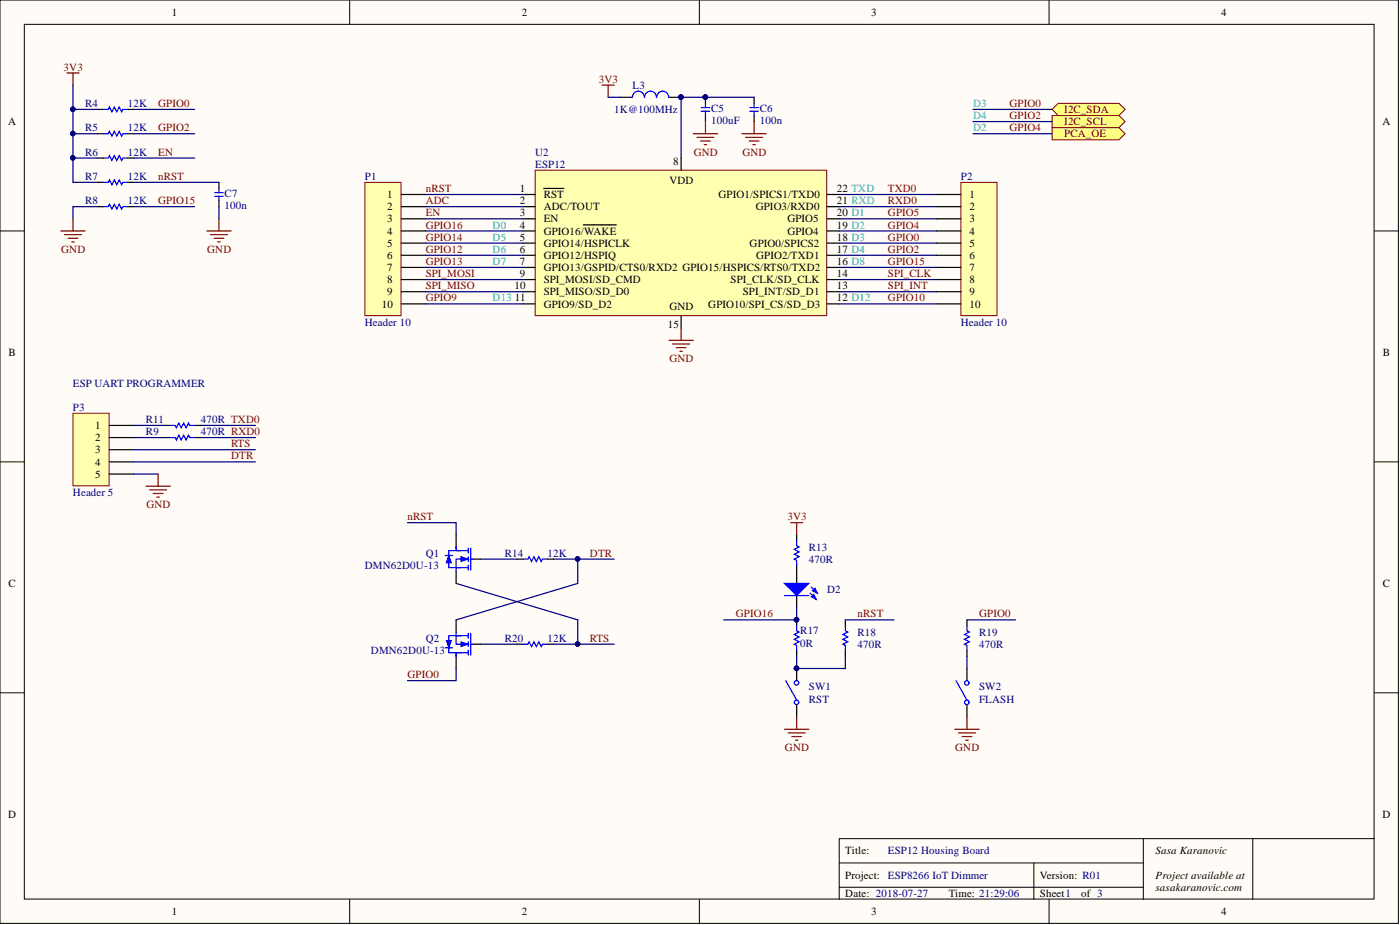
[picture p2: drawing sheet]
<svg xmlns="http://www.w3.org/2000/svg" width="292mm" height="193mm" viewBox="0 0 292 193" stroke-linecap="round" stroke-linejoin="round" font-family="sans-serif">
<defs><g id="words">
<g font-size="2.3">
<text x="35.9" y="3.3">1</text>
<text x="108.9" y="3.3">2</text>
<text x="181.8" y="3.3">3</text>
<text x="254.8" y="3.3">4</text>
<text x="1.7" y="26.1">A</text>
<text x="288.5" y="26.1">A</text>
<text x="140.4" y="34.5">8</text>
<text x="80.8" y="41.3">1</text>
<text x="108.4" y="40.1">1</text>
<text x="113.4" y="41.3">RST</text>
<text x="139.7" y="38.3">VDD</text>
<text x="149.9" y="41.3">GPIO1/SPICS1/TXD0</text>
<text x="174.6" y="40.1">22 TXD</text>
<text x="202.3" y="41.3">1</text>
<text x="80.8" y="43.9">2</text>
<text x="80.8" y="46.4">3</text>
<text x="108.4" y="42.6">2</text>
<text x="108.4" y="45.1">3</text>
<text x="108.4" y="47.7">4</text>
<text x="113.4" y="43.9">ADC/TOUT</text>
<text x="113.4" y="46.4">EN</text>
<text x="157.7" y="43.9">GPIO3/RXD0</text>
<text x="164.3" y="46.4">GPIO5</text>
<text x="174.6" y="47.7">19 D2</text>
<text x="174.6" y="45.1">20 D1</text>
<text x="174.6" y="42.6">21 RXD</text>
<text x="202.3" y="43.9">2</text>
<text x="202.3" y="46.4">3</text>
<text x="80.8" y="48.9">4</text>
<text x="80.8" y="51.5">5</text>
<text x="108.4" y="50.2">5</text>
<text x="108.4" y="52.7">6</text>
<text x="113.4" y="48.9">GPIO16/WAKE</text>
<text x="113.4" y="51.5">GPIO14/HSPICLK</text>
<text x="156.4" y="51.5">GPIO0/SPICS2</text>
<text x="164.3" y="48.9">GPIO4</text>
<text x="174.6" y="52.7">17 D4</text>
<text x="174.6" y="50.2">18 D3</text>
<text x="202.3" y="48.9">4</text>
<text x="202.3" y="51.5">5</text>
<text x="80.8" y="54">6</text>
<text x="80.8" y="56.5">7</text>
<text x="80.8" y="59.1">8</text>
<text x="108.4" y="55.3">7</text>
<text x="108.4" y="57.8">9</text>
<text x="113.4" y="54">GPIO12/HSPIQ</text>
<text x="113.4" y="56.5">GPIO13/GSPID/CTS0/RXD2 GPIO15/HSPICS/RTS0/TXD2</text>
<text x="113.4" y="59.1">SPI_MOSI/SD_CMD</text>
<text x="152.4" y="59.1">SPI_CLK/SD_CLK</text>
<text x="157.8" y="54">GPIO2/TXD1</text>
<text x="174.6" y="57.8">14</text>
<text x="174.6" y="55.3">16 D8</text>
<text x="202.3" y="54">6</text>
<text x="202.3" y="56.5">7</text>
<text x="202.3" y="59.1">8</text>
<text x="79.7" y="64.2">10</text>
<text x="80.8" y="61.6">9</text>
<text x="107.3" y="60.4">10</text>
<text x="107.4" y="62.9">11</text>
<text x="113.4" y="61.6">SPI_MISO/SD_D0</text>
<text x="113.4" y="64.2">GPIO9/SD_D2</text>
<text x="139.7" y="64.7">GND</text>
<text x="147.8" y="64.2">GPIO10/SPI_CS/SD_D3</text>
<text x="155" y="61.6">SPI_INT/SD_D1</text>
<text x="174.6" y="62.9">12 D12</text>
<text x="174.6" y="60.4">13</text>
<text x="202.3" y="61.6">9</text>
<text x="202.3" y="64.2">10</text>
<text x="139.3" y="68.5">15</text>
<text x="1.8" y="74.3">B</text>
<text x="288.5" y="74.3">B</text>
<text x="19.9" y="89.5">1</text>
<text x="19.9" y="92">2</text>
<text x="19.9" y="94.6">3</text>
<text x="19.9" y="97.1">4</text>
<text x="19.9" y="99.7">5</text>
<text x="1.8" y="122.5">C</text>
<text x="288.5" y="122.5">C</text>
<text x="1.7" y="170.6">D</text>
<text x="288.5" y="170.6">D</text>
<text x="176.4" y="178.3">Title:</text>
<text x="241.1" y="178.3">Sasa Karanovic</text>
<text x="176.4" y="183.3">Project:</text>
<text x="217" y="183.3">Version: R01</text>
<text x="241.1" y="185.9">sasakaranovic.com</text>
<text x="241.1" y="183.3">Project available at</text>
<text x="35.9" y="190.9">1</text>
<text x="108.9" y="190.9">2</text>
<text x="176.4" y="187.1">Date: 2018-07-27</text>
<text x="181.8" y="190.9">3</text>
<text x="197.9" y="187.1">Time: 21:29:06</text>
<text x="217" y="187.1">Sheet1</text>
<text x="225.6" y="187.1">of 3</text>
<text x="254.8" y="190.9">4</text>
</g>
<g font-size="2.3" fill="#800000">
<text x="13.3" y="14.7">3V3</text>
<text x="124.9" y="17.2">3V3</text>
<text x="33" y="22.3">GPIO0</text>
<text x="210.6" y="22.3">GPIO0</text>
<text x="222.1" y="23.6">I2C_SDA</text>
<text x="33" y="27.4">GPIO2</text>
<text x="210.6" y="24.9">GPIO2</text>
<text x="210.6" y="27.4">GPIO4</text>
<text x="222.1" y="26.1">I2C_SCL</text>
<text x="222.1" y="28.7">PCA_OE</text>
<text x="33" y="32.5">EN</text>
<text x="144.7" y="32.5">GND</text>
<text x="154.9" y="32.5">GND</text>
<text x="33" y="37.5">nRST</text>
<text x="88.8" y="40.1">nRST</text>
<text x="185.3" y="40.1">TXD0</text>
<text x="33" y="42.6">GPIO15</text>
<text x="88.8" y="42.6">ADC</text>
<text x="88.8" y="45.1">EN</text>
<text x="88.8" y="47.7">GPIO16</text>
<text x="185.3" y="42.6">RXD0</text>
<text x="185.3" y="47.7">GPIO4</text>
<text x="185.3" y="45.1">GPIO5</text>
<text x="12.8" y="52.7">GND</text>
<text x="43.2" y="52.7">GND</text>
<text x="88.8" y="50.2">GPIO14</text>
<text x="88.8" y="52.7">GPIO12</text>
<text x="185.3" y="50.2">GPIO0</text>
<text x="185.3" y="52.7">GPIO2</text>
<text x="88.8" y="55.3">GPIO13</text>
<text x="88.8" y="57.8">SPI_MOSI</text>
<text x="185.3" y="55.3">GPIO15</text>
<text x="185.3" y="57.8">SPI_CLK</text>
<text x="88.8" y="60.4">SPI_MISO</text>
<text x="88.8" y="62.9">GPIO9</text>
<text x="185.3" y="60.4">SPI_INT</text>
<text x="185.3" y="62.9">GPIO10</text>
<text x="139.7" y="75.6">GND</text>
<text x="48.2" y="93.3">RTS</text>
<text x="48.2" y="95.8">DTR</text>
<text x="30.5" y="106">GND</text>
<text x="85" y="108.5">nRST</text>
<text x="164.3" y="108.5">3V3</text>
<text x="123.1" y="116.1">DTR</text>
<text x="153.5" y="128.8">GPIO16</text>
<text x="178.9" y="128.8">nRST</text>
<text x="204.3" y="128.8">GPIO0</text>
<text x="123.1" y="133.9">RTS</text>
<text x="85" y="141.5">GPIO0</text>
<text x="163.8" y="156.7">GND</text>
<text x="199.3" y="156.7">GND</text>
</g>
<g font-size="2.3" fill="#000080">
<text x="17.8" y="22.3">R4</text>
<text x="26.6" y="22.3">12K</text>
<text x="128.2" y="23.6">1K@100MHz</text>
<text x="132" y="18.5">L3</text>
<text x="148.4" y="23.3">C5</text>
<text x="158.5" y="23.3">C6</text>
<text x="17.8" y="27.4">R5</text>
<text x="26.6" y="27.4">12K</text>
<text x="148.4" y="25.9">100uF</text>
<text x="158.5" y="25.9">100n</text>
<text x="17.8" y="32.5">R6</text>
<text x="26.6" y="32.5">12K</text>
<text x="111.7" y="32.5">U2</text>
<text x="111.7" y="35">ESP12</text>
<text x="17.8" y="37.5">R7</text>
<text x="26.6" y="37.5">12K</text>
<text x="46.9" y="41.1">C7</text>
<text x="76.1" y="37.5">P1</text>
<text x="200.5" y="37.5">P2</text>
<text x="17.8" y="42.6">R8</text>
<text x="26.6" y="42.6">12K</text>
<text x="46.9" y="43.6">100n</text>
<text x="76.1" y="68">Header 10</text>
<text x="200.5" y="68">Header 10</text>
<text x="15.2" y="80.6">ESP UART PROGRAMMER</text>
<text x="15.2" y="85.7">P3</text>
<text x="30.5" y="88.2">R11</text>
<text x="41.9" y="88.2">470R TXD0</text>
<text x="30.5" y="90.8">R9</text>
<text x="41.9" y="90.8">470R RXD0</text>
<text x="15.2" y="103.5">Header 5</text>
<text x="76.1" y="118.7">DMN62D0U-13</text>
<text x="88.8" y="116.1">Q1</text>
<text x="105.3" y="116.1">R14</text>
<text x="114.2" y="116.1">12K</text>
<text x="168.8" y="117.4">470R</text>
<text x="168.8" y="114.9">R13</text>
<text x="172.6" y="123.7">D2</text>
<text x="77.4" y="136.4">DMN62D0U-13</text>
<text x="88.8" y="133.9">Q2</text>
<text x="105.3" y="133.9">R20</text>
<text x="114.2" y="133.9">12K</text>
<text x="167" y="134.9">0R</text>
<text x="167" y="132.4">R17</text>
<text x="178.9" y="135.1">470R</text>
<text x="178.9" y="132.6">R18</text>
<text x="204.3" y="135.1">470R</text>
<text x="204.3" y="132.6">R19</text>
<text x="168.8" y="144">SW1</text>
<text x="168.8" y="146.6">RST</text>
<text x="204.3" y="144">SW2</text>
<text x="204.3" y="146.6">FLASH</text>
<text x="185.3" y="178.3">ESP12 Housing Board</text>
<text x="185.3" y="183.3">ESP8266 IoT Dimmer</text>
</g>
<g font-size="2.3" fill="#00bfbf">
<text x="203" y="22.3">D3</text>
<text x="203" y="24.9">D4</text>
<text x="203" y="27.4">D2</text>
<text x="102.8" y="47.7">D0</text>
<text x="102.8" y="50.2">D5</text>
<text x="102.8" y="52.7">D6</text>
<text x="102.8" y="55.3">D7</text>
<text x="102.8" y="62.9">D13</text>
</g>
</g></defs>
<g fill="#fffcf8" stroke="#000" stroke-width=".21">
<path d="M0 0h291.8v192.6h-291.8z"/>
<path d="M5.1 5.1h281.6v182.5h-281.6z"/>
</g>
<g fill="none" stroke="#000" stroke-width=".21">
<path d="M73 0v5.1M145.9 0v5.1M218.9 0v5.1M0 48.2h5.1M286.8 48.2h5M0 96.4h5.1M286.8 96.4h5M0 144.5h5.1M286.8 144.5h5M238.5 175v12.6M261.4 175h-86.3v12.6M286.8 175h-25.4v12.6"/>
<path d="M73 187.6v5.1M145.9 187.6v5.1M175.1 180h63.4M175.1 185.1h63.4M215.7 180v7.6M218.9 187.6v5.1"/>
</g>
<path d="M14 15.2h2.5M15.2 15.2v2.6" fill="none" stroke="#800000" stroke-width=".25"/>
<path d="M20.3 33h1.3M26.6 33h1.3" fill="none" stroke="#000" stroke-width=".25"/>
<path d="M21.6 33h1l.2-.5 .5 1 .6-1 .5 1 .5-1 .5 1 .2-.5h1" fill="none" stroke="#00f" stroke-width=".25"/>
<path d="M111.7 35.5h60.8v30.4h-60.8z" fill="#ffffb0" stroke="#800000" stroke-width=".21"/>
<g fill="none" stroke="#000" stroke-width=".25">
<path d="M20.3 27.9h1.3M20.3 22.8h1.3M20.3 38h1.3M26.6 27.9h1.3M26.6 22.8h1.3M26.6 38h1.3M45.7 38v1.3M113.4 39.3h4.2M129.4 20.3h2.6M139.6 20.3h2.5M142.1 33v2.5M147.2 20.3v1.3"/>
<path d="M147.2 24.1v1.3M157.3 20.3v1.3M157.3 24.1v1.3M20.3 43.1h1.3M26.6 43.1h1.3M45.7 41.8v1.3M109.1 40.6h2.6M109.1 43.1h2.6M109.1 45.6h2.6M109.1 48.2h2.6M109.1 50.7h2.6M109.1 53.3h2.6"/>
<path d="M109.1 55.8h2.6M109.1 58.3h2.6M121.7 46.9h6.9M172.6 40.6h2.5M172.6 43.1h2.5M172.6 45.6h2.5M172.6 48.2h2.5M172.6 50.7h2.5M172.6 53.3h2.5M172.6 55.8h2.5M172.6 58.3h2.5M109.1 60.9h2.6"/>
<path d="M109.1 63.4h2.6M142.1 65.9v2.6M172.6 60.9h2.5M172.6 63.4h2.5M34.3 91.3h1.2M34.3 88.8h1.2M40.6 91.3h1.3M40.6 88.8h1.3M107.9 116.6h1.2M114.2 116.6h1.3M166.2 111.6v1.2M166.2 117.9v3.8"/>
<path d="M107.9 134.4h1.2M114.2 134.4h1.3M166.2 124.2v2.6"/>
</g>
<g fill="none" stroke="#000080" stroke-width=".25">
<path d="M15.2 17.8v20.2h5.1M15.2 33h5.1M15.2 27.9h5.1M15.2 22.8h5.1M27.9 33h12.7M27.9 27.9h12.7M27.9 22.8h12.7M27.9 38h17.8M126.9 20.3h2.5M157.3 20.3h-15.2v12.7M20.3 43.1h-5.1v2.5M27.9 43.1h12.7"/>
<path d="M45.7 43.1v2.5M88.8 40.6h20.3M88.8 43.1h20.3M88.8 45.6h20.3M88.8 48.2h20.3M88.8 50.7h20.3M88.8 53.3h20.3M88.8 55.8h20.3M88.8 58.3h20.3M175.1 40.6h20.3M175.1 43.1h20.3M175.1 45.6h20.3"/>
<path d="M175.1 48.2h20.3M175.1 50.7h20.3M175.1 53.3h20.3M175.1 55.8h20.3M175.1 58.3h20.3M88.8 60.9h20.3M88.8 63.4h20.3M175.1 60.9h20.3M175.1 63.4h20.3M41.9 88.8h11.4M41.9 91.3h11.4M85 109h10.2v2.6"/>
<path d="M100.2 116.6h7.7M115.5 116.6h12.7M120.5 116.6v5.1l-25.3 7.6M95.2 139.5v2.5h-10.2M95.2 121.7l25.3 7.6v5.1M100.2 134.4h7.7M115.5 134.4h12.7"/>
</g>
<g fill="none" stroke="#00f" stroke-width=".25">
<path d="M21.6 27.9h1l.2-.5 .5 1 .6-1 .5 1 .5-1 .5 1 .2-.5h1M21.6 22.8h1l.2-.5 .5 1 .6-1 .5 1 .5-1 .5 1 .2-.5h1M21.6 38h1l.2-.5 .5 1 .6-1 .5 1 .5-1 .5 1 .2-.5h1M45.7 39.3v.9M134.4 20.3a1.23 1.23 0 0 0-1.2-1.3 1.23 1.23 0 0 0-1.2 1.3M137 20.3a1.23 1.23 0 0 0-1.3-1.3 1.23 1.23 0 0 0-1.2 1.3M139.5 20.3a1.23 1.23 0 0 0-1.2-1.3 1.23 1.23 0 0 0-1.3 1.3M146.3 22.4h1.8M146.3 23.2h1.8M147.2 21.6v.8M147.2 23.2v.9M156.5 22.4h1.7"/>
<path d="M156.5 23.2h1.7M157.3 21.6v.8M157.3 23.2v.9M21.6 43.1h1l.2-.5 .5 1 .6-1 .5 1 .5-1 .5 1 .2-.5h1M44.8 40.2h1.8M44.8 41h1.8M45.7 41v.8M35.5 91.3h1l.3 .5 .5-1 .5 1 .5-1 .5 1 .5-1 .3 .5h1M35.5 88.8h1l.3 .5 .5-1.1 .5 1.1 .5-1.1 .5 1.1 .5-1.1 .3 .6h1M109.1 116.6h1l.3-.5 .5 1 .5-1 .5 1 .5-1 .5 1 .3-.5h1M166.2 112.8v1.1l.5 .2-1 .5 1 .5-1 .5 1 .5-1 .5 .5 .3v1M109.1 134.4h1l.3-.5 .5 1 .5-1 .5 1 .5-1 .5 1 .3-.5h1"/>
</g>
<g fill="#000080" stroke="#000080" stroke-width=".21">
<circle cx="15.2" cy="22.8" r=".47"/>
<circle cx="15.2" cy="27.9" r=".47"/>
<circle cx="15.2" cy="32.9" r=".47"/>
<circle cx="147.2" cy="20.3" r=".47"/>
<circle cx="142.1" cy="20.3" r=".47"/>
<circle cx="120.5" cy="116.6" r=".47"/>
<circle cx="120.5" cy="134.4" r=".47"/>
</g>
<g fill="none" stroke="#800000" stroke-width=".25">
<path d="M125.6 17.8h2.6M126.9 17.8v2.5M144.7 27.9h5M145.4 28.7h3.6M146.2 29.4h2M146.9 30.2h.5M147.2 25.4v2.5M154.8 27.9h5.1M155.6 28.7h3.5M156.3 29.4h2.1M157.1 30.2h.5M157.3 25.4v2.5"/>
<path d="M12.7 48.2h5.1M13.4 48.9h3.6M14.2 49.7h2M15 50.5h.5M15.2 45.6v2.6M43.1 48.2h5.1M43.9 48.9h3.6M44.7 49.7h2M45.4 50.5h.5M45.7 45.6v2.6M139.6 71h5.1M140.3 71.8h3.6"/>
<path d="M141.1 72.5h2M141.9 73.3h.5M142.1 68.5v2.5M165 109h2.5M166.2 109v2.6"/>
</g>
<path d="M163.7 121.7h5.1l-2.6 2.5z" fill="#00f"/>
<path d="M163.7 121.7h5.1l-2.6 2.5zM169.3 122.5l.5 .5" fill="none" stroke="#00f" stroke-width=".25"/>
<path d="M169.5 123.2l.5-.5 .5 1z" fill="#00f"/>
<path d="M163.7 124.2h5.1M169 123.7l.5 .5M169.5 123.2l.5-.5 .5 1z" fill="none" stroke="#00f" stroke-width=".25"/>
<path d="M169.3 124.5l.5-.5 .5 1z" fill="#00f"/>
<g fill="none" stroke="#00f" stroke-width=".25">
<path d="M166.2 130.6v1l.5 .3-1 .5 1 .5-1 .5 1 .5-1 .5 .5 .2v1.1M169.3 124.5l.5-.5 .5 1zM176.4 130.6v1l.5 .3-1 .5 1 .5-1 .5 1 .5-1 .5 .5 .2v1.1M201.7 130.6v1l.6 .3-1.1 .5 1.1 .5-1.1 .5 1.1 .5-1.1 .5 .5 .2v1.1M163.9 142l2.3 4.1M199.5 142l2.2 4.1"/>
<circle cx="166.2" cy="142.5" r=".47"/>
<circle cx="166.2" cy="146.5" r=".47"/>
<circle cx="201.7" cy="142.5" r=".47"/>
<circle cx="201.7" cy="146.5" r=".47"/>
</g>
<path d="M166.2 126.8v2.5h-15.2M166.2 136.9v2.6h10.2v-2.6M176.4 129.3h10.1M201.7 129.3h10.2M201.7 136.9v2.6" fill="none" stroke="#000080" stroke-width=".25"/>
<g fill="#000080" stroke="#000080" stroke-width=".21">
<circle cx="166.2" cy="129.3" r=".47"/>
<circle cx="166.2" cy="139.4" r=".47"/>
</g>
<path d="M166.2 129.3v1.3M166.2 135.7v1.2M166.2 139.5v2.5M176.4 129.3v1.3M176.4 135.7v1.2M201.7 129.3v1.3M201.7 135.7v1.2M201.7 139.5v2.5M166.2 147.1v2.5M201.7 147.1v2.5" fill="none" stroke="#000" stroke-width=".25"/>
<path d="M163.7 152.1h5.1M164.4 152.9h3.6M165.2 153.7h2M166 154.4h.5M166.2 149.6v2.5M199.2 152.1h5.1M200 152.9h3.5M200.7 153.7h2.1M201.5 154.4h.5M201.7 149.6v2.5" fill="none" stroke="#800000" stroke-width=".25"/>
<path d="M200.5 38h7.5v27.9h-7.5z" fill="#ffffb0" stroke="#800000" stroke-width=".21"/>
<path d="M195.4 40.6h5.1M195.4 43.1h5.1M195.4 45.6h5.1M195.4 48.2h5.1M195.4 50.7h5.1M195.4 53.3h5.1M195.4 55.8h5.1M195.4 58.3h5.1M195.4 60.9h5.1M195.4 63.4h5.1" fill="none" stroke="#000" stroke-width=".25"/>
<path d="M76.1 38h7.6v27.9h-7.6z" fill="#ffffb0" stroke="#800000" stroke-width=".21"/>
<path d="M83.7 40.6h5.1M83.7 43.1h5.1M83.7 45.6h5.1M83.7 48.2h5.1M83.7 50.7h5.1M83.7 53.3h5.1M83.7 55.8h5.1M83.7 58.3h5.1M83.7 60.9h5.1M83.7 63.4h5.1" fill="none" stroke="#000" stroke-width=".25"/>
<g fill="#ffff80" stroke="#800000" stroke-width=".21">
<path d="M219.5 22.8l1.3-1.2h12.7l1.2 1.2-1.2 1.3h-12.7z" fill-rule="evenodd"/>
<path d="M219.5 24.1h14l1.2 1.3-1.2 1.2h-14z" fill-rule="evenodd"/>
<path d="M219.5 26.6h14l1.2 1.3-1.2 1.3h-14z" fill-rule="evenodd"/>
</g>
<path d="M203 22.8h16.5M203 25.4h16.5M203 27.9h16.5" fill="none" stroke="#000080" stroke-width=".25"/>
<path d="M95.2 129.3v2.6M95.2 136.9v2.6M98.7 134.4h1.5" fill="none" stroke="#000" stroke-width=".25"/>
<path d="M95.2 136.2h2.5M95.2 131.9v2.5h2.5M95.2 132.6h2.5M97.7 132.1v1M97.7 133.9v1M97.7 135.7v1M98.2 134.4h.5M98.2 132.1v4.6" fill="none" stroke="#00f" stroke-width=".25"/>
<path d="M96.2 133.9l1.5 .5-1.5 .5z" fill="#00f"/>
<path d="M96.2 133.9l1.5 .5-1.5 .5z" fill="none" stroke="#00f" stroke-width=".21"/>
<path d="M95.2 136.2v.7" fill="none" stroke="#00f" stroke-width=".25"/>
<path d="M93.1 133.6h1l-.5 1.5z" fill="#00f"/>
<path d="M95.2 114.9h2.5M95.2 118.4h2.5M97.7 116.6h-2.5v2.6M97.7 114.4v1M97.7 116.1v1M97.7 117.9v1M98.2 116.6h.5M98.2 114.4v4.5M92.9 135.1h1.5M93.1 133.6h1l-.5 1.5zM93.6 135.1v1.1h2.6M96.2 132.6h-2.6v1" fill="none" stroke="#00f" stroke-width=".25"/>
<path d="M95.2 111.6v2.5M95.2 119.2v2.5M98.7 116.6h1.5" fill="none" stroke="#000" stroke-width=".25"/>
<path d="M96.2 116.1l1.5 .5-1.5 .5z" fill="#00f"/>
<path d="M96.2 116.1l1.5 .5-1.5 .5z" fill="none" stroke="#00f" stroke-width=".21"/>
<path d="M95.2 114.1v.8" fill="none" stroke="#00f" stroke-width=".25"/>
<path d="M93.6 115.9l.5 1.5h-1z" fill="#00f"/>
<path d="M92.9 115.9h1.5M93.6 115.9l.5 1.5h-1zM93.6 117.4v1h2.6M96.2 114.9h-2.6v1" fill="none" stroke="#00f" stroke-width=".25"/>
<path d="M15.2 86.2h7.6v15.2h-7.6z" fill="#ffffb0" stroke="#800000" stroke-width=".21"/>
<path d="M22.8 88.8h5.1M22.8 91.3h5.1M22.8 93.8h5.1M22.8 96.4h5.1M22.8 98.9h5.1" fill="none" stroke="#000" stroke-width=".25"/>
<path d="M27.9 88.8h6.4M27.9 91.3h6.4M27.9 93.8h25.4M27.9 96.4h25.4M27.9 98.9h5.1" fill="none" stroke="#000080" stroke-width=".25"/>
<path d="M33 98.9v2.5M30.5 101.4h5M31.2 102.2h3.6M32 102.9h2M32.7 103.7h.5" fill="none" stroke="#800000" stroke-width=".25"/>
<use href="#words"/>
</svg>
